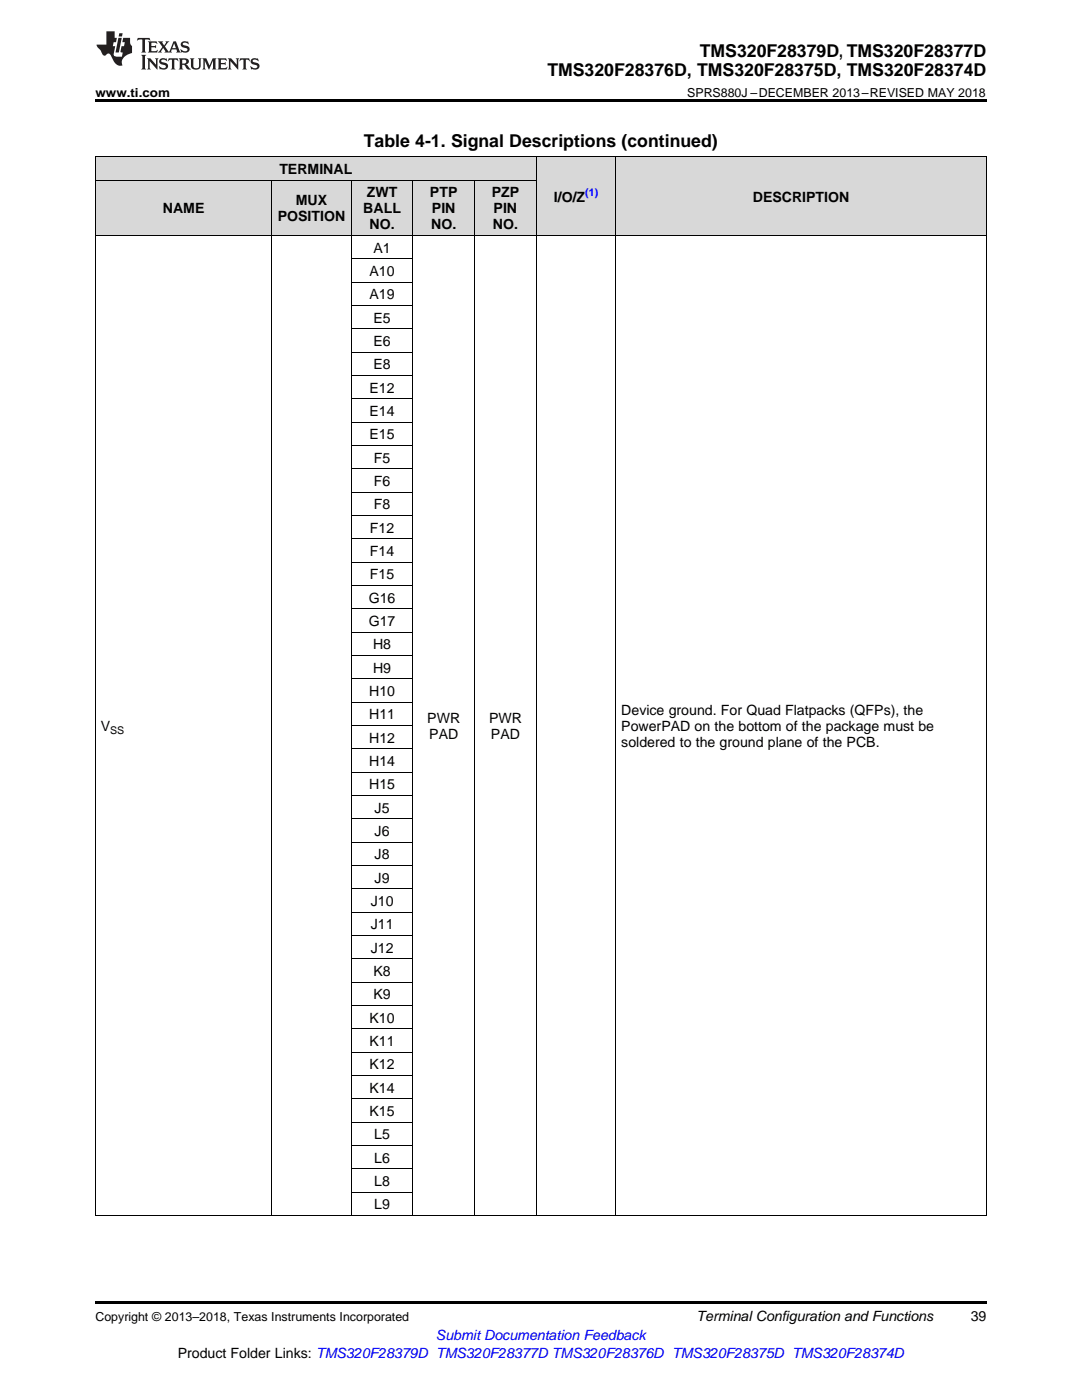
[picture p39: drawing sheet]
<svg xmlns="http://www.w3.org/2000/svg" width="216mm" height="279mm" viewBox="0 0 216 279" stroke-linecap="round" stroke-linejoin="round" font-family="sans-serif">
<defs><g id="words">
<g font-size="3.5">
<text x="139.6" y="11.3">TMS320F28379D, TMS320F28377D</text>
<text x="109.2" y="15.2">TMS320F28376D, TMS320F28375D, TMS320F28374D</text>
<text x="72.6" y="29.3">Table 4-1. Signal Descriptions (continued)</text>
</g>
<g font-size="2.8">
<text x="55.7" y="34.7">TERMINAL</text>
<text x="59" y="41">MUX</text>
<text x="73.2" y="39.4">ZWT</text>
<text x="85.8" y="39.4">PTP</text>
<text x="98.1" y="39.4">PZP</text>
<text x="110.5" y="40.3">I/O/Z</text>
<text x="150.2" y="40.3">DESCRIPTION</text>
<text x="32.5" y="42.6">NAME</text>
<text x="55.4" y="44.2">POSITION</text>
<text x="72.5" y="42.6">BALL</text>
<text x="73.7" y="45.8">NO.</text>
<text x="86" y="45.8">NO.</text>
<text x="86.2" y="42.6">PIN</text>
<text x="98.4" y="45.8">NO.</text>
<text x="98.5" y="42.6">PIN</text>
<text x="74.5" y="50.4">A1</text>
<text x="73.7" y="55.1">A10</text>
<text x="73.7" y="59.7">A19</text>
<text x="74.5" y="64.4">E5</text>
<text x="74.5" y="69">E6</text>
<text x="74.5" y="73.7">E8</text>
<text x="73.7" y="78.4">E12</text>
<text x="73.7" y="83">E14</text>
<text x="73.7" y="87.7">E15</text>
<text x="74.6" y="92.3">F5</text>
<text x="74.6" y="97">F6</text>
<text x="74.6" y="101.6">F8</text>
<text x="73.8" y="106.3">F12</text>
<text x="73.8" y="110.9">F14</text>
<text x="73.8" y="115.6">F15</text>
<text x="73.6" y="120.3">G16</text>
<text x="73.6" y="124.9">G17</text>
<text x="74.4" y="129.6">H8</text>
<text x="74.4" y="134.2">H9</text>
<text x="73.7" y="138.9">H10</text>
<text x="73.7" y="143.5">H11</text>
<text x="124" y="142.7">Device ground. For Quad Flatpacks (QFPs), the</text>
<text x="20.1" y="145.9">V</text>
<text x="73.7" y="148.2">H12</text>
<text x="85.3" y="144.3">PWR</text>
<text x="85.7" y="147.5">PAD</text>
<text x="97.6" y="144.3">PWR</text>
<text x="98" y="147.5">PAD</text>
<text x="124" y="145.9">PowerPAD on the bottom of the package must be</text>
<text x="124" y="149">soldered to the ground plane of the PCB.</text>
<text x="73.7" y="152.9">H14</text>
<text x="73.7" y="157.5">H15</text>
<text x="74.8" y="162.2">J5</text>
<text x="74.8" y="166.8">J6</text>
<text x="74.8" y="171.5">J8</text>
<text x="74.8" y="176.1">J9</text>
<text x="74" y="180.8">J10</text>
<text x="74" y="185.5">J11</text>
<text x="74" y="190.1">J12</text>
<text x="74.5" y="194.8">K8</text>
<text x="74.5" y="199.4">K9</text>
<text x="73.7" y="204.1">K10</text>
<text x="73.7" y="208.7">K11</text>
<text x="73.7" y="213.4">K12</text>
<text x="73.7" y="218.1">K14</text>
<text x="73.7" y="222.7">K15</text>
<text x="74.7" y="227.4">L5</text>
<text x="74.7" y="232">L6</text>
<text x="74.7" y="236.7">L8</text>
<text x="74.7" y="241.3">L9</text>
<text x="139" y="263.6">Terminal Configuration and Functions</text>
<text x="193.7" y="263.6">39</text>
<text x="35.5" y="270.9">Product Folder Links: TMS320F28379D TMS320F28377D TMS320F28376D TMS320F28375D TMS320F28374D</text>
</g>
<text font-size="2.8" fill="#00f" x="87" y="267.4">Submit Documentation Feedback</text>
<g font-size="2.5">
<text x="19" y="19.3">www.ti.com</text>
<text x="137.1" y="19.3">SPRS880J –DECEMBER 2013–REVISED MAY 2018</text>
<text x="19" y="263.6">Copyright © 2013–2018, Texas Instruments Incorporated</text>
</g>
<text font-size="2.1" fill="#00f" x="116.8" y="39.1">(1)</text>
<text font-size="2.1" x="22" y="146.4">SS</text>
</g></defs>
<g fill="#d8d8d8">
<path d="M107.1 31.4h15.8v15.6h-15.8z"/>
<path d="M122.9 31.4h73.9v15.6h-73.9z"/>
<path d="M19 36h35.3v11h-35.3z"/>
<path d="M54.3 36h15.8v11h-15.8z"/>
<path d="M70.1 36h12.3v11h-12.3z"/>
<path d="M82.4 36h12.3v11h-12.3z"/>
<path d="M94.7 36h12.4v11h-12.4z"/>
<path d="M19 31.4h35.3v4.6h-35.3z"/>
<path d="M54.3 31.4h15.8v4.6h-15.8z"/>
<path d="M70.1 31.4h12.3v4.6h-12.3z"/>
<path d="M82.4 31.4h12.3v4.6h-12.3z"/>
<path d="M94.7 31.4h12.4v4.6h-12.4z"/>
</g>
<path d="M19 19.9h177.8v.5h-177.8zM19 259.7h177.8v.5h-177.8z" fill="#000"/>
<g fill="none" stroke="#000" stroke-width=".2">
<path d="M19 36h88.1M19 31.3h177.8M19.1 31.4v211.2M54.2 36v206.6M70 36v206.6M82.4 36v206.6M94.7 36v206.6M107 31.4v211.2M122.9 31.4v211.2M196.8 31.4v211.2M19 47h177.8M70.1 56.3h12.3"/>
<path d="M70.1 51.6h12.3M70.1 79.6h12.3M70.1 74.9h12.3M70.1 70.3h12.3M70.1 65.6h12.3M70.1 60.9h12.3M70.1 98.2h12.3M70.1 93.5h12.3M70.1 88.9h12.3M70.1 84.2h12.3M70.1 116.8h12.3M70.1 112.2h12.3"/>
<path d="M70.1 107.5h12.3M70.1 102.9h12.3M70.1 135.4h12.3M70.1 130.8h12.3M70.1 126.1h12.3M70.1 121.5h12.3M70.1 158.7h12.3M70.1 154.1h12.3M70.1 149.4h12.3M70.1 144.8h12.3M70.1 140.1h12.3M70.1 177.4h12.3"/>
<path d="M70.1 172.7h12.3M70.1 168h12.3M70.1 163.4h12.3M70.1 196h12.3M70.1 191.3h12.3M70.1 186.7h12.3M70.1 182h12.3M70.1 219.3h12.3M70.1 214.6h12.3M70.1 210h12.3M70.1 205.3h12.3M70.1 200.6h12.3"/>
<path d="M70.1 237.9h12.3M70.1 233.2h12.3M70.1 228.6h12.3M70.1 223.9h12.3M19 242.6h177.8"/>
</g>
<g fill="#231f20">
<path d="M27.5 7.6l-.1 .5 .4-.2h.6v.1v2.1l-.2 .4h1l-.3-.4v-2.1l.1-.1h.5l.5 .2-.2-.5zM29.5 8.3l.2 .3v1.5l-.2 .4h1.8l.2-.6a1.04 1.04 0 0 1-1.3 .2v-.7h.6l.3 .2v-.6l-.3 .2h-.6v-.6l.8-.1 .4 .3-.2-.5zM31.5 8.3l.9 1.1-.9 1.1h.8l-.2-.2 .5-.7 .4 .7-.2 .2h1.5l-.1-.2 .1-.4h.9l.1 .4-.2 .2h1l-.3-.3-.7-1.9h-.5l-.9 2-.8-1 .9-1h-.8l.1 .3-.3 .5-.4-.6 .2-.2zM34.7 8.6l.4 1h-.7zM36.3 8.4a.63 .63 0 0 0-.2 .7 .63 .63 0 0 0 .6 .4l.6 .2 .1 .2a.75 .75 0 0 1-.7 .4 .75 .75 0 0 1-.6-.5l.1 .7 .1-.1a1.11 1.11 0 0 0 1.5-.6 1.13 1.13 0 0 0-1.2-.8l-.1-.4a1.04 1.04 0 0 1 1.2 .2l-.2-.5-.1 .1-.5-.2zM28.2 10.9l.2 .4v2.2l-.2 .4h1l-.3-.4v-2.2l.3-.4zM29.3 11.6l.3 .4v1.5l-.3 .4h.8l-.2-.4v-1.3l1.5 1.7v-1.9l.2-.4h-.7l.2 .4v.9l-1.1-1.3zM32 11.8a.62 .62 0 0 0-.2 .7 .62 .62 0 0 0 .6 .4l.6 .1 .1 .3a.76 .76 0 0 1-.7 .3 .76 .76 0 0 1-.6-.4l.1 .7 .1-.1a1.11 1.11 0 0 0 1.5-.6 1.13 1.13 0 0 0-1.2-.8l-.1-.4a1.04 1.04 0 0 1 1.2 .2l-.2-.6-.1 .1-.5-.1zM33.7 11.6l-.2 .6a.61 .61 0 0 1 .8-.3v1.6l-.2 .4h.9l-.2-.4v-1.6a.63 .63 0 0 1 .8 .3l-.2-.6zM35.6 11.6l.3 .4v1.5l-.3 .4h1l-.2-.2v-.8l.5 .2a.76 .76 0 0 0 1.2 .7l-1-1a.58 .58 0 0 0 .6-.5 .58 .58 0 0 0-.5-.6zM36.4 11.9h.1a.45 .45 0 0 1 .5 .1 .45 .45 0 0 1 .1 .5l-.7 .2zM37.9 11.6l.2 .2a2.17 2.17 0 0 0 .3 1.9 .99 .99 0 0 0 1.6-.6v-1.1l.2-.4h-.7l.2 .2a1.92 1.92 0 0 1-.2 1.8 .6 .6 0 0 1-.9-.5v-1.1l.2-.4zM40.4 11.6l.2 .4v1.5l-.2 .4h.7l-.2-.4v-1.4l.8 1.8 .8-1.8v1.4l-.2 .4h.9l-.2-.4v-1.5l.2-.4h-.8l-.6 1.5-.6-1.5zM43.4 11.6l.2 .4v1.5l-.2 .4h1.8l.2-.6a1.04 1.04 0 0 1-1.3 .1v-.6h.5l.4 .2v-.6l-.4 .2h-.5v-.7h.8l.3 .3-.1-.6zM45.5 11.6l.2 .4v1.5l-.2 .4h.7l-.2-.4v-1.3l1.5 1.7v-1.9l.2-.4h-.7l.2 .4v.9l-1.1-1.3zM47.9 11.6l-.1 .6a.61 .61 0 0 1 .8-.3v1.6l-.3 .4h1l-.3-.4 .1-1.6a.63 .63 0 0 1 .7 .3l-.1-.6zM50.2 11.8a.62 .62 0 0 0-.2 .7 .62 .62 0 0 0 .6 .4l.6 .1 .2 .3a.76 .76 0 0 1-.8 .3 .76 .76 0 0 1-.6-.4l.1 .7 .2-.1a1.11 1.11 0 0 0 1.5-.6 1.13 1.13 0 0 0-1.3-.8l-.1-.4a1.04 1.04 0 0 1 1.2 .2l-.1-.6-.2 .1-.5-.1z"/>
<path d="M21.2 6.3v2.6h-1.9l.1 .4 .7 .9a.91 .91 0 0 0 1 .8 .56 .56 0 0 1 .5-.3 .56 .56 0 0 1 .5 .3l.4 .8a1.53 1.53 0 0 0 1.9 1.2 1.54 1.54 0 0 1 1-2.1l.9-.3v-1.4a1.52 1.52 0 0 1-.3-1.6h-1.4l-.2 .8h.5l-.2 .8h-.4l-.2 1v.2l.4 .1-.2 .8a1.93 1.93 0 0 1-1.6-.3l.3-1.8h-.5l.2-.8h.4l.2-.8h-.4v-1.3zM23.6 7.6l-.6 2.9h.7l.6-2.9zM23.8 6.6l-.1 .7h.6l.2-.7z"/>
</g>
<use href="#words"/>
</svg>
